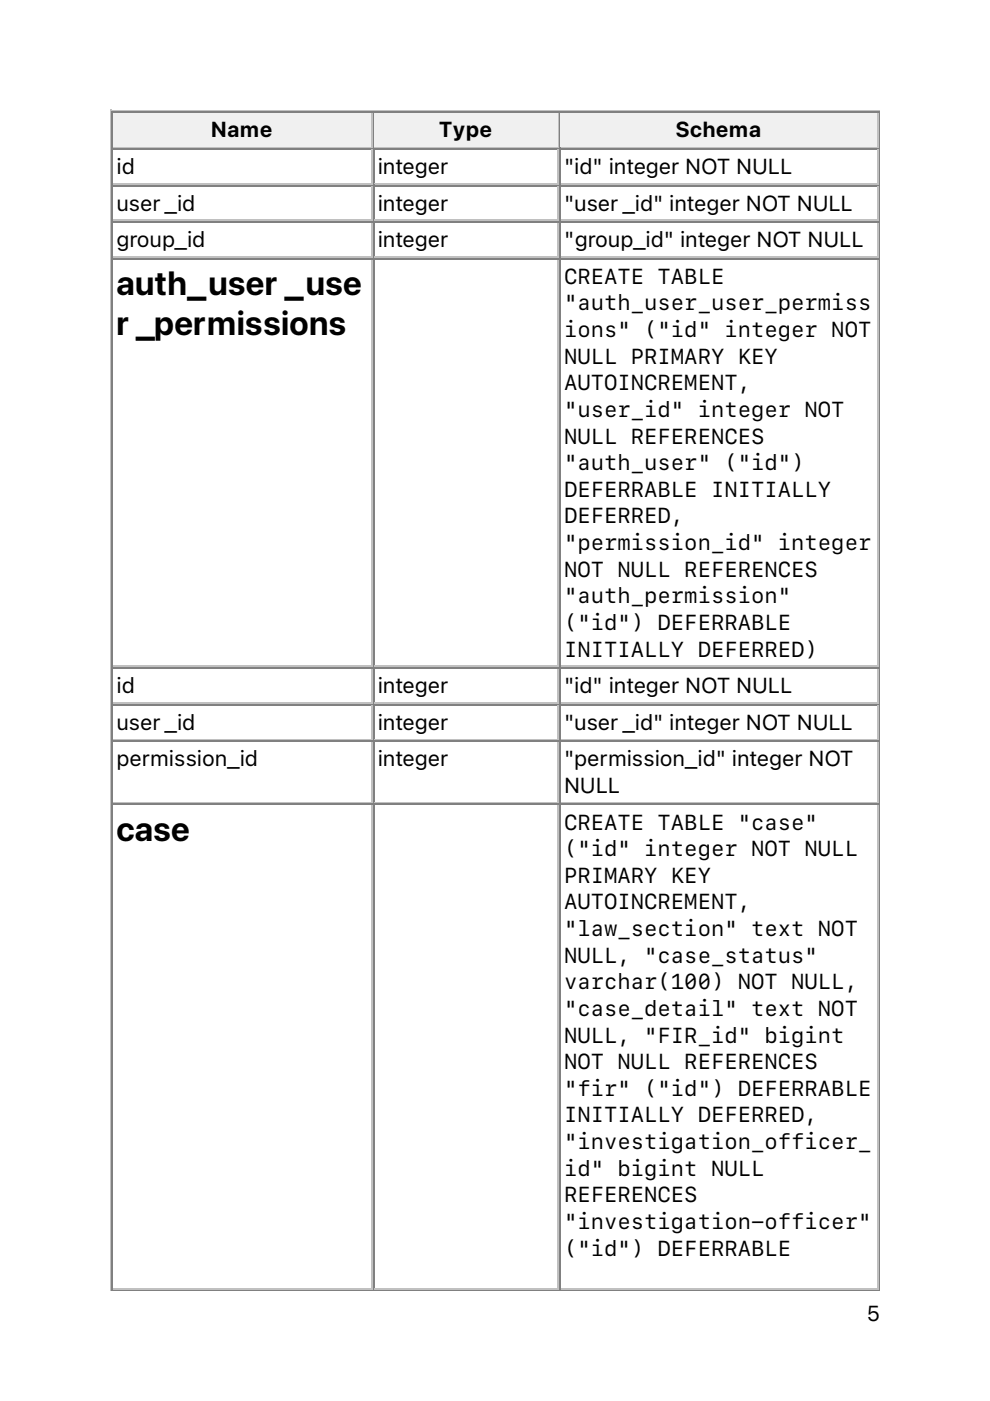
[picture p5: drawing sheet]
<svg xmlns="http://www.w3.org/2000/svg" width="210mm" height="297mm" viewBox="0 0 210 297" stroke-linecap="round" stroke-linejoin="round" font-family="sans-serif">
<defs><g id="words">
<g font-size="7.1">
<text x="24.7" y="62.6">auth_user _use</text>
<text x="24.7" y="71">r _permissions</text>
<text x="24.7" y="178.3">case</text>
</g>
<g font-size="4.6">
<text x="44.8" y="29.1">Name</text>
<text x="93.1" y="29.1">Type</text>
<text x="143.3" y="29.1">Schema</text>
<text x="24.7" y="36.9">id</text>
<text x="80.1" y="36.9">integer</text>
<text x="119.6" y="36.9">&quot;id&quot; integer NOT NULL</text>
<text x="24.7" y="44.6">user _id</text>
<text x="80.1" y="44.6">integer</text>
<text x="119.6" y="44.6">&quot;user _id&quot; integer NOT NULL</text>
<text x="24.7" y="52.4">group_id</text>
<text x="80.1" y="52.4">integer</text>
<text x="119.6" y="52.4">&quot;group_id&quot; integer NOT NULL</text>
<text x="119.6" y="60.2">CREATE TABLE</text>
<text x="119.6" y="65.8">&quot;auth_user_user_permiss</text>
<text x="119.6" y="71.5">ions&quot; (&quot;id&quot; integer NOT</text>
<text x="119.6" y="77.1">NULL PRIMARY KEY</text>
<text x="119.6" y="82.7">AUTOINCREMENT,</text>
<text x="119.6" y="88.4">&quot;user_id&quot; integer NOT</text>
<text x="119.6" y="94">NULL REFERENCES</text>
<text x="119.6" y="99.7">&quot;auth_user&quot; (&quot;id&quot;)</text>
<text x="119.6" y="105.3">DEFERRABLE INITIALLY</text>
<text x="119.6" y="111">DEFERRED,</text>
<text x="119.6" y="116.6">&quot;permission_id&quot; integer</text>
<text x="119.6" y="122.3">NOT NULL REFERENCES</text>
<text x="119.6" y="127.9">&quot;auth_permission&quot;</text>
<text x="119.6" y="133.5">(&quot;id&quot;) DEFERRABLE</text>
<text x="119.6" y="139.2">INITIALLY DEFERRED)</text>
<text x="24.7" y="147">id</text>
<text x="80.1" y="147">integer</text>
<text x="119.6" y="147">&quot;id&quot; integer NOT NULL</text>
<text x="24.7" y="154.7">user _id</text>
<text x="80.1" y="154.7">integer</text>
<text x="119.6" y="154.7">&quot;user _id&quot; integer NOT NULL</text>
<text x="24.7" y="162.5">permission_id</text>
<text x="80.1" y="162.5">integer</text>
<text x="119.6" y="162.5">&quot;permission_id&quot; integer NOT</text>
<text x="119.6" y="168.1">NULL</text>
<text x="119.6" y="175.9">CREATE TABLE &quot;case&quot;</text>
<text x="119.6" y="181.5">(&quot;id&quot; integer NOT NULL</text>
<text x="119.6" y="187.2">PRIMARY KEY</text>
<text x="119.6" y="192.8">AUTOINCREMENT,</text>
<text x="119.6" y="198.5">&quot;law_section&quot; text NOT</text>
<text x="119.6" y="204.1">NULL, &quot;case_status&quot;</text>
<text x="119.6" y="209.7">varchar(100) NOT NULL,</text>
<text x="119.6" y="215.4">&quot;case_detail&quot; text NOT</text>
<text x="119.6" y="221">NULL, &quot;FIR_id&quot; bigint</text>
<text x="119.6" y="226.7">NOT NULL REFERENCES</text>
<text x="119.6" y="232.3">&quot;fir&quot; (&quot;id&quot;) DEFERRABLE</text>
<text x="119.6" y="238">INITIALLY DEFERRED,</text>
<text x="119.6" y="243.6">&quot;investigation_officer_</text>
<text x="119.6" y="249.3">id&quot; bigint NULL</text>
<text x="119.6" y="254.9">REFERENCES</text>
<text x="119.6" y="260.5">&quot;investigation-officer&quot;</text>
<text x="119.6" y="266.2">(&quot;id&quot;) DEFERRABLE</text>
<text x="183.8" y="280.1">5</text>
</g>
</g></defs>
<path d="M23.5 23.3v250.5M23.6 23.5h163M24 31.2h55M78.8 24v7" fill="none" stroke="#c0c0c0" stroke-width=".35"/>
<path d="M23.8 23.6v7.8M24 23.8h55M186.4 23.6v249.8M23.6 273.6h163" fill="none" stroke="#808080" stroke-width=".35"/>
<g fill="#f0f0f0">
<path d="M24 24h54.7v7h-54.7z"/>
<path d="M44.4 24.7h13.8v5.6h-13.8z"/>
</g>
<path d="M79.2 23.6v7.8M79.4 23.8h39.1" fill="none" stroke="#808080" stroke-width=".35"/>
<path d="M79.4 31.2h39.1M118.4 24v7" fill="none" stroke="#c0c0c0" stroke-width=".35"/>
<g fill="#f0f0f0">
<path d="M79.4 24h38.8v7h-38.8z"/>
<path d="M92.8 24.7h12v5.6h-12z"/>
</g>
<path d="M118.7 23.6v7.8M118.9 23.8h67.4" fill="none" stroke="#808080" stroke-width=".35"/>
<path d="M118.9 31.2h67.4M186.1 24v7" fill="none" stroke="#c0c0c0" stroke-width=".35"/>
<g fill="#f0f0f0">
<path d="M118.9 24h67v7h-67z"/>
<path d="M143.2 24.7h18.4v5.6h-18.4z"/>
</g>
<g fill="none" stroke="#808080" stroke-width=".35">
<path d="M23.8 31.4v242M24 31.6h55M24 39.3h55M79.2 31.4v242M79.4 31.6h39.1M79.4 39.3h39.1M118.7 31.4v242M118.9 31.6h67.4M118.9 39.3h67.4M24 47.1h55M24 54.9h55M79.4 47.1h39.1"/>
<path d="M79.4 54.9h39.1M118.9 47.1h67.4M118.9 54.9h67.4M24 141.6h55M24 149.4h55M24 157.2h55M79.4 141.6h39.1M79.4 149.4h39.1M79.4 157.2h39.1M118.9 141.6h67.4M118.9 149.4h67.4M118.9 157.2h67.4"/>
<path d="M24 170.6h55M79.4 170.6h39.1M118.9 170.6h67.4"/>
</g>
<g fill="none" stroke="#c0c0c0" stroke-width=".35">
<path d="M24 39h55M78.8 31.7v7.1M78.8 39.5v7.1M79.4 39h39.1M118.4 31.7v7.1M118.4 39.5v7.1M118.9 39h67.4M186.1 31.7v7.1M186.1 39.5v7.1M24 46.7h55M24 54.5h55M78.8 47.3v7"/>
<path d="M78.8 55v86.1M79.4 46.7h39.1M79.4 54.5h39.1M118.4 47.3v7M118.4 55v86.1M118.9 46.7h67.4M118.9 54.5h67.4M186.1 47.3v7M186.1 55v86.1M24 141.3h55M24 149h55M24 156.8h55"/>
<path d="M78.8 141.8v7.1M78.8 149.6v7M78.8 157.3v12.7M79.4 141.3h39.1M79.4 149h39.1M79.4 156.8h39.1M118.4 141.8v7.1M118.4 149.6v7M118.4 157.3v12.7M118.9 141.3h67.4M118.9 149h67.4M118.9 156.8h67.4"/>
<path d="M186.1 141.8v7.1M186.1 149.6v7M186.1 157.3v12.7M24 170.2h55M78.8 170.7v102.3M79.4 170.2h39.1M118.4 170.7v102.3M118.9 170.2h67.4M186.1 170.7v102.3M24 273.2h55M79.4 273.2h39.1M118.9 273.2h67.4"/>
</g>
<use href="#words"/>
</svg>
